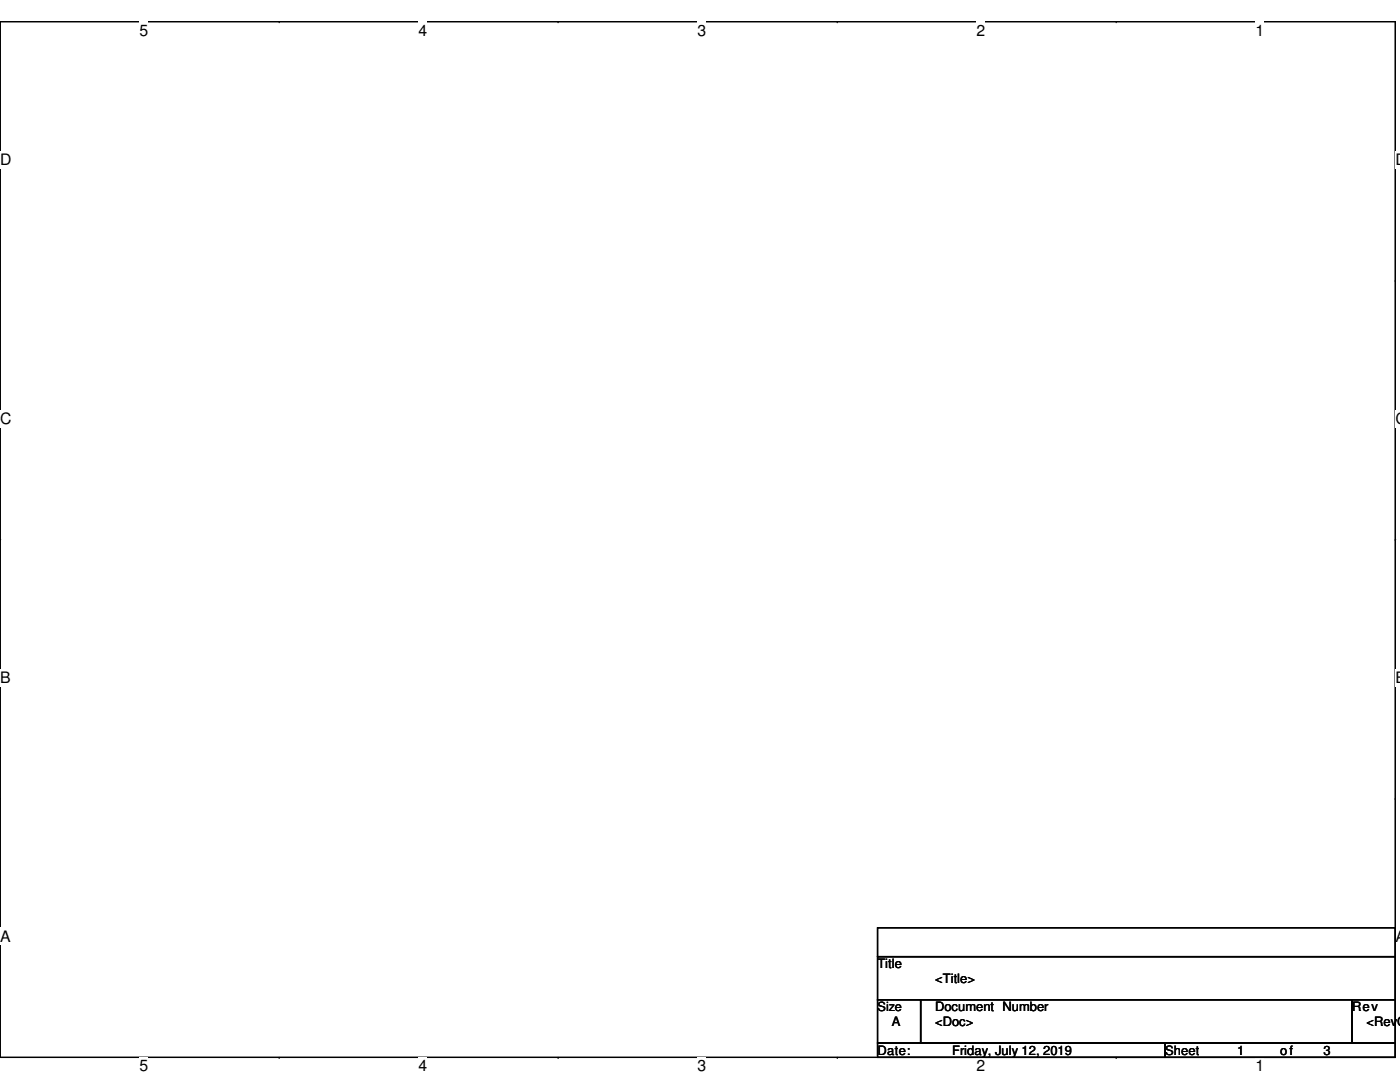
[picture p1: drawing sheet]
<svg xmlns="http://www.w3.org/2000/svg" width="279mm" height="216mm" viewBox="0 0 279 216" stroke-linecap="round" stroke-linejoin="round" font-family="sans-serif">
<defs><g id="words">
<g font-size="3.1">
<text x="27.9" y="7.1">5</text>
<text x="83.5" y="7.1">4</text>
<text x="139.2" y="7.1">3</text>
<text x="194.9" y="7.1">2</text>
<text x="250.6" y="7.1">1</text>
<text x="0" y="32.9">D</text>
<text x="278.5" y="32.9">D</text>
<text x="0" y="84.6">C</text>
<text x="278.5" y="84.6">C</text>
<text x="0" y="136.3">B</text>
<text x="278.5" y="136.3">B</text>
<text x="0" y="187.9">A</text>
<text x="278.5" y="187.9">A</text>
<text x="27.9" y="213.8">5</text>
<text x="83.5" y="213.8">4</text>
<text x="139.2" y="213.8">3</text>
<text x="194.9" y="213.8">2</text>
<text x="250.6" y="213.8">1</text>
</g>
<g font-size="2.6">
<text x="175.1" y="193.2">Title</text>
<text x="186.6" y="196.1">&lt;Title&gt;</text>
<text x="186.6" y="201.8">Document Number</text>
<text x="269.8" y="201.8">Rev</text>
<text x="178" y="204.7">A</text>
<text x="186.6" y="204.7">&lt;Doc&gt;</text>
<text x="272.7" y="204.7">&lt;RevC</text>
<text x="175.1" y="210.4">Date:</text>
<text x="190" y="210.4">Friday, July 12, 2019</text>
<text x="232.5" y="210.4">Sheet</text>
<text x="246.9" y="210.4">1</text>
<text x="255.5" y="210.4">of</text>
<text x="264.1" y="210.4">3</text>
</g>
<text font-size="2.5" x="175.1" y="201.8">Size</text>
</g></defs>
<path d="M0 4.3h278.5v206.7h-278.5z" fill="none" stroke="#000" stroke-width=".25"/>
<g fill="#fff">
<path d="M27.9 4.3h1.7v3.5h-1.7z"/>
<path d="M27.9 211h1.7v3.5h-1.7z"/>
</g>
<path d="M55.7 4.3h.1M55.7 211h.1" fill="none" stroke="#000" stroke-width=".25"/>
<g fill="#fff">
<path d="M83.5 4.3h1.8v3.5h-1.8z"/>
<path d="M83.5 211h1.8v3.5h-1.8z"/>
</g>
<path d="M111.4 4.3h.1M111.4 211h.1" fill="none" stroke="#000" stroke-width=".25"/>
<g fill="#fff">
<path d="M139.2 4.3h1.7v3.5h-1.7z"/>
<path d="M139.2 211h1.7v3.5h-1.7z"/>
</g>
<path d="M167.1 4.3h.1M167.1 211h.1" fill="none" stroke="#000" stroke-width=".25"/>
<g fill="#fff">
<path d="M194.9 4.3h1.7v3.5h-1.7z"/>
<path d="M194.9 211h1.7v3.5h-1.7z"/>
</g>
<path d="M222.8 4.3h.1M222.8 211h.1" fill="none" stroke="#000" stroke-width=".25"/>
<g fill="#fff">
<path d="M250.6 4.3h1.7v3.5h-1.7z"/>
<path d="M250.6 211h1.7v3.5h-1.7z"/>
<path d="M0 30.1h2.3v3.5h-2.3z"/>
<path d="M278.5 30.1h.9v3.5h-.9z"/>
<path d="M0 81.8h2.3v3.5h-2.3z"/>
<path d="M278.5 81.8h.9v3.5h-.9z"/>
</g>
<path d="M0 56h.1M278.5 56h.1" fill="none" stroke="#000" stroke-width=".25"/>
<g fill="#fff">
<path d="M0 133.5h2.1v3.4h-2.1z"/>
<path d="M278.5 133.5h.9v3.4h-.9z"/>
</g>
<path d="M0 107.7h.1M278.5 107.7h.1" fill="none" stroke="#000" stroke-width=".25"/>
<path d="M0 107.7h.1M278.5 107.7h.1" fill="none" stroke="#000" stroke-width=".2"/>
<g fill="#fff">
<path d="M0 185.1h2.1v3.5h-2.1z"/>
<path d="M278.5 185.1h.9v3.5h-.9z"/>
</g>
<path d="M0 159.3h.1M278.5 159.3h.1M175.1 185.1h103.4v5.8h-103.4zM175.1 190.9h103.4v8.6h-103.4zM175.1 199.5h8.6v8.6h-8.6zM183.7 199.5h86.1v8.6h-86.1zM269.8 199.5h8.7v8.6h-8.7zM175.1 208.1h57.4v2.9h-57.4zM232.5 208.1h46v2.9h-46z" fill="none" stroke="#000" stroke-width=".25"/>
<use href="#words"/>
</svg>
